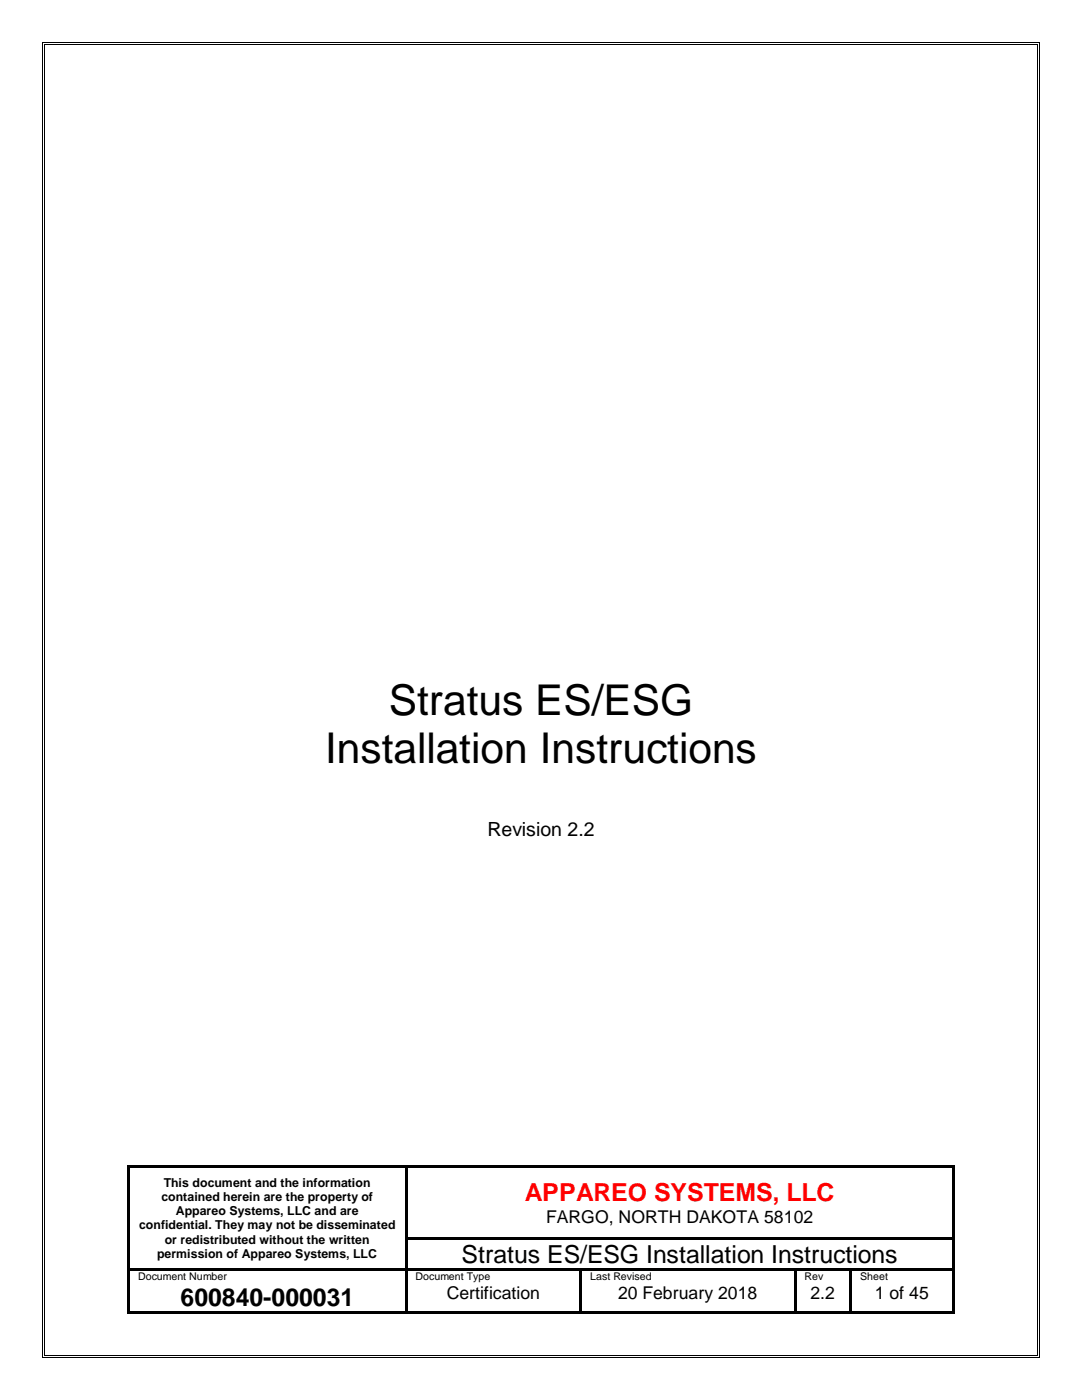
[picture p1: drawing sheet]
<svg xmlns="http://www.w3.org/2000/svg" width="216mm" height="279mm" viewBox="0 0 216 279" stroke-linecap="round" stroke-linejoin="round" font-family="sans-serif">
<defs><g id="words">
<g font-size="8.5">
<text x="77.6" y="142.6">Stratus ES/ESG</text>
<text x="64.9" y="152.4">Installation Instructions</text>
</g>
<text font-size="5" fill="#f00" x="104.7" y="239.7">APPAREO SYSTEMS, LLC</text>
<g font-size="5">
<text x="92.1" y="252">Stratus ES/ESG Installation Instructions</text>
<text x="36" y="260.6">600840-000031</text>
</g>
<text font-size="3.9" x="97.3" y="166.7">Revision 2.2</text>
<g font-size="3.5">
<text x="109" y="244.1">FARGO, NORTH DAKOTA 58102</text>
<text x="89.2" y="259.3">Certification</text>
<text x="123.3" y="259.3">20 February 2018</text>
<text x="161.7" y="259.3">2.2</text>
<text x="174.6" y="259.3">1 of 45</text>
</g>
<g font-size="2.5">
<text x="32.2" y="239.7">contained herein are the property of</text>
<text x="32.7" y="236.9">This document and the information</text>
<text x="27.8" y="245.4">confidential. They may not be disseminated</text>
<text x="35.1" y="242.5">Appareo Systems, LLC and are</text>
<text x="31.4" y="251">permission of Appareo Systems, LLC</text>
<text x="32.9" y="248.2">or redistributed without the written</text>
</g>
<g font-size="2.1">
<text x="27.6" y="255.5">Document Number</text>
<text x="82.9" y="255.5">Document Type</text>
<text x="117.8" y="255.5">Last Revised</text>
<text x="160.5" y="255.5">Rev</text>
<text x="171.7" y="255.5">Sheet</text>
</g>
</g></defs>
<g fill="#000">
<path d="M25.4 232.6h.5v.6h-.5z" fill-rule="evenodd"/>
<path d="M25.4 232.6h.5v.5h-.5z" fill-rule="evenodd"/>
<path d="M25.9 232.6h54.9v.5h-54.9z" fill-rule="evenodd"/>
<path d="M80.8 232.6h.5v.5h-.5z" fill-rule="evenodd"/>
<path d="M81.3 232.6h108.7v.5h-108.7z" fill-rule="evenodd"/>
<path d="M190 232.6h.5v.6h-.5z" fill-rule="evenodd"/>
<path d="M190 232.6h.5v.5h-.5z" fill-rule="evenodd"/>
<path d="M25.4 233.2h.5v13.6h-.5z" fill-rule="evenodd"/>
<path d="M25.4 246.8h.5v.6h-.5z" fill-rule="evenodd"/>
<path d="M25.4 247.4h.5v5.7h-.5z" fill-rule="evenodd"/>
<path d="M25.4 253.1h.5v.5h-.5z" fill-rule="evenodd"/>
<path d="M25.9 253.1h54.9v.5h-54.9z" fill-rule="evenodd"/>
<path d="M80.8 233.2h.5v13.6h-.5z" fill-rule="evenodd"/>
<path d="M80.8 246.8h.5v.6h-.5z" fill-rule="evenodd"/>
<path d="M80.8 247.4h.5v5.7h-.5z" fill-rule="evenodd"/>
<path d="M80.8 253.1h.5v.5h-.5z" fill-rule="evenodd"/>
<path d="M81.3 246.8h108.7v.6h-108.7z" fill-rule="evenodd"/>
<path d="M81.3 253.1h34.4v.5h-34.4z" fill-rule="evenodd"/>
<path d="M115.7 253.1h.5v.5h-.5z" fill-rule="evenodd"/>
<path d="M116.2 253.1h42.2v.5h-42.2z" fill-rule="evenodd"/>
<path d="M158.4 253.1h.5v.5h-.5z" fill-rule="evenodd"/>
<path d="M158.9 253.1h10.6v.5h-10.6z" fill-rule="evenodd"/>
<path d="M169.5 253.1h.5v.5h-.5z" fill-rule="evenodd"/>
<path d="M170 253.1h20v.5h-20z" fill-rule="evenodd"/>
<path d="M190 233.2h.5v13.6h-.5z" fill-rule="evenodd"/>
<path d="M190 246.8h.5v.6h-.5z" fill-rule="evenodd"/>
<path d="M190 247.4h.5v5.7h-.5z" fill-rule="evenodd"/>
<path d="M190 253.1h.5v.5h-.5z" fill-rule="evenodd"/>
<path d="M25.4 253.6h.5v8.1h-.5z" fill-rule="evenodd"/>
<path d="M25.4 261.7h.5v.6h-.5z" fill-rule="evenodd"/>
<path d="M25.4 261.7h.5v.6h-.5z" fill-rule="evenodd"/>
<path d="M25.9 261.7h54.9v.6h-54.9z" fill-rule="evenodd"/>
<path d="M80.8 253.6h.5v8.1h-.5z" fill-rule="evenodd"/>
<path d="M80.8 261.7h.5v.6h-.5z" fill-rule="evenodd"/>
<path d="M81.3 261.7h34.4v.6h-34.4z" fill-rule="evenodd"/>
<path d="M115.7 253.6h.5v8.1h-.5z" fill-rule="evenodd"/>
<path d="M115.7 261.7h.5v.6h-.5z" fill-rule="evenodd"/>
<path d="M116.2 261.7h42.2v.6h-42.2z" fill-rule="evenodd"/>
<path d="M158.4 253.6h.5v8.1h-.5z" fill-rule="evenodd"/>
<path d="M158.4 261.7h.5v.6h-.5z" fill-rule="evenodd"/>
<path d="M158.9 261.7h10.6v.6h-10.6z" fill-rule="evenodd"/>
<path d="M169.5 253.6h.5v8.1h-.5z" fill-rule="evenodd"/>
<path d="M169.5 261.7h.5v.6h-.5z" fill-rule="evenodd"/>
<path d="M170 261.7h20v.6h-20z" fill-rule="evenodd"/>
<path d="M190 253.6h.5v8.1h-.5z" fill-rule="evenodd"/>
<path d="M190 261.7h.5v.6h-.5z" fill-rule="evenodd"/>
<path d="M190 261.7h.5v.6h-.5z" fill-rule="evenodd"/>
</g>
<path d="M8.5 8.5h.1v.5h-.1zM8.5 8.5h.5v.1h-.5zM80.8 233.1l.5 .1zM115.7 253.6h.5zM158.4 253.6h.5zM169.5 253.6h.5z" fill="#000"/>
<g fill="#fff">
<path d="M8.6 8.6h.2v.4h-.2z"/>
<path d="M8.6 8.6h.4v.2h-.4z"/>
</g>
<path d="M8.8 8.8h.2v.2h-.2z" fill="#000"/>
<path d="M9 8.6h197.9" fill="none" stroke="#000" stroke-width=".2"/>
<path d="M9 8.6h197.9v.2h-197.9z" fill="#fff"/>
<path d="M9 8.9h197.9" fill="none" stroke="#000" stroke-width=".2"/>
<path d="M206.9 8.5h.5v.1h-.5zM207.3 8.5h.1v.5h-.1z" fill="#000"/>
<g fill="#fff">
<path d="M207.1 8.6h.2v.4h-.2z"/>
<path d="M206.9 8.6h.4v.2h-.4z"/>
</g>
<path d="M206.9 8.8h.2v.2h-.2z" fill="#000"/>
<path d="M8.6 9v261.4" fill="none" stroke="#000" stroke-width=".2"/>
<path d="M8.6 9h.2v261.4h-.2z" fill="#fff"/>
<path d="M8.9 9v261.4M207.3 9v261.4" fill="none" stroke="#000" stroke-width=".2"/>
<path d="M207.1 9h.2v261.4h-.2z" fill="#fff"/>
<path d="M207 9v261.4" fill="none" stroke="#000" stroke-width=".2"/>
<path d="M8.5 270.4h.1v.5h-.1zM8.5 270.8h.5v.1h-.5z" fill="#000"/>
<g fill="#fff">
<path d="M8.6 270.4h.2v.4h-.2z"/>
<path d="M8.6 270.6h.4v.2h-.4z"/>
</g>
<path d="M8.8 270.4h.2v.2h-.2z" fill="#000"/>
<path d="M9 270.8h197.9" fill="none" stroke="#000" stroke-width=".2"/>
<path d="M9 270.6h197.9v.2h-197.9z" fill="#fff"/>
<path d="M9 270.5h197.9" fill="none" stroke="#000" stroke-width=".2"/>
<path d="M206.9 270.8h.5v.1h-.5zM207.3 270.4h.1v.5h-.1z" fill="#000"/>
<g fill="#fff">
<path d="M207.1 270.4h.2v.4h-.2z"/>
<path d="M206.9 270.6h.4v.2h-.4z"/>
</g>
<path d="M206.9 270.4h.2v.2h-.2z" fill="#000"/>
<use href="#words"/>
</svg>
